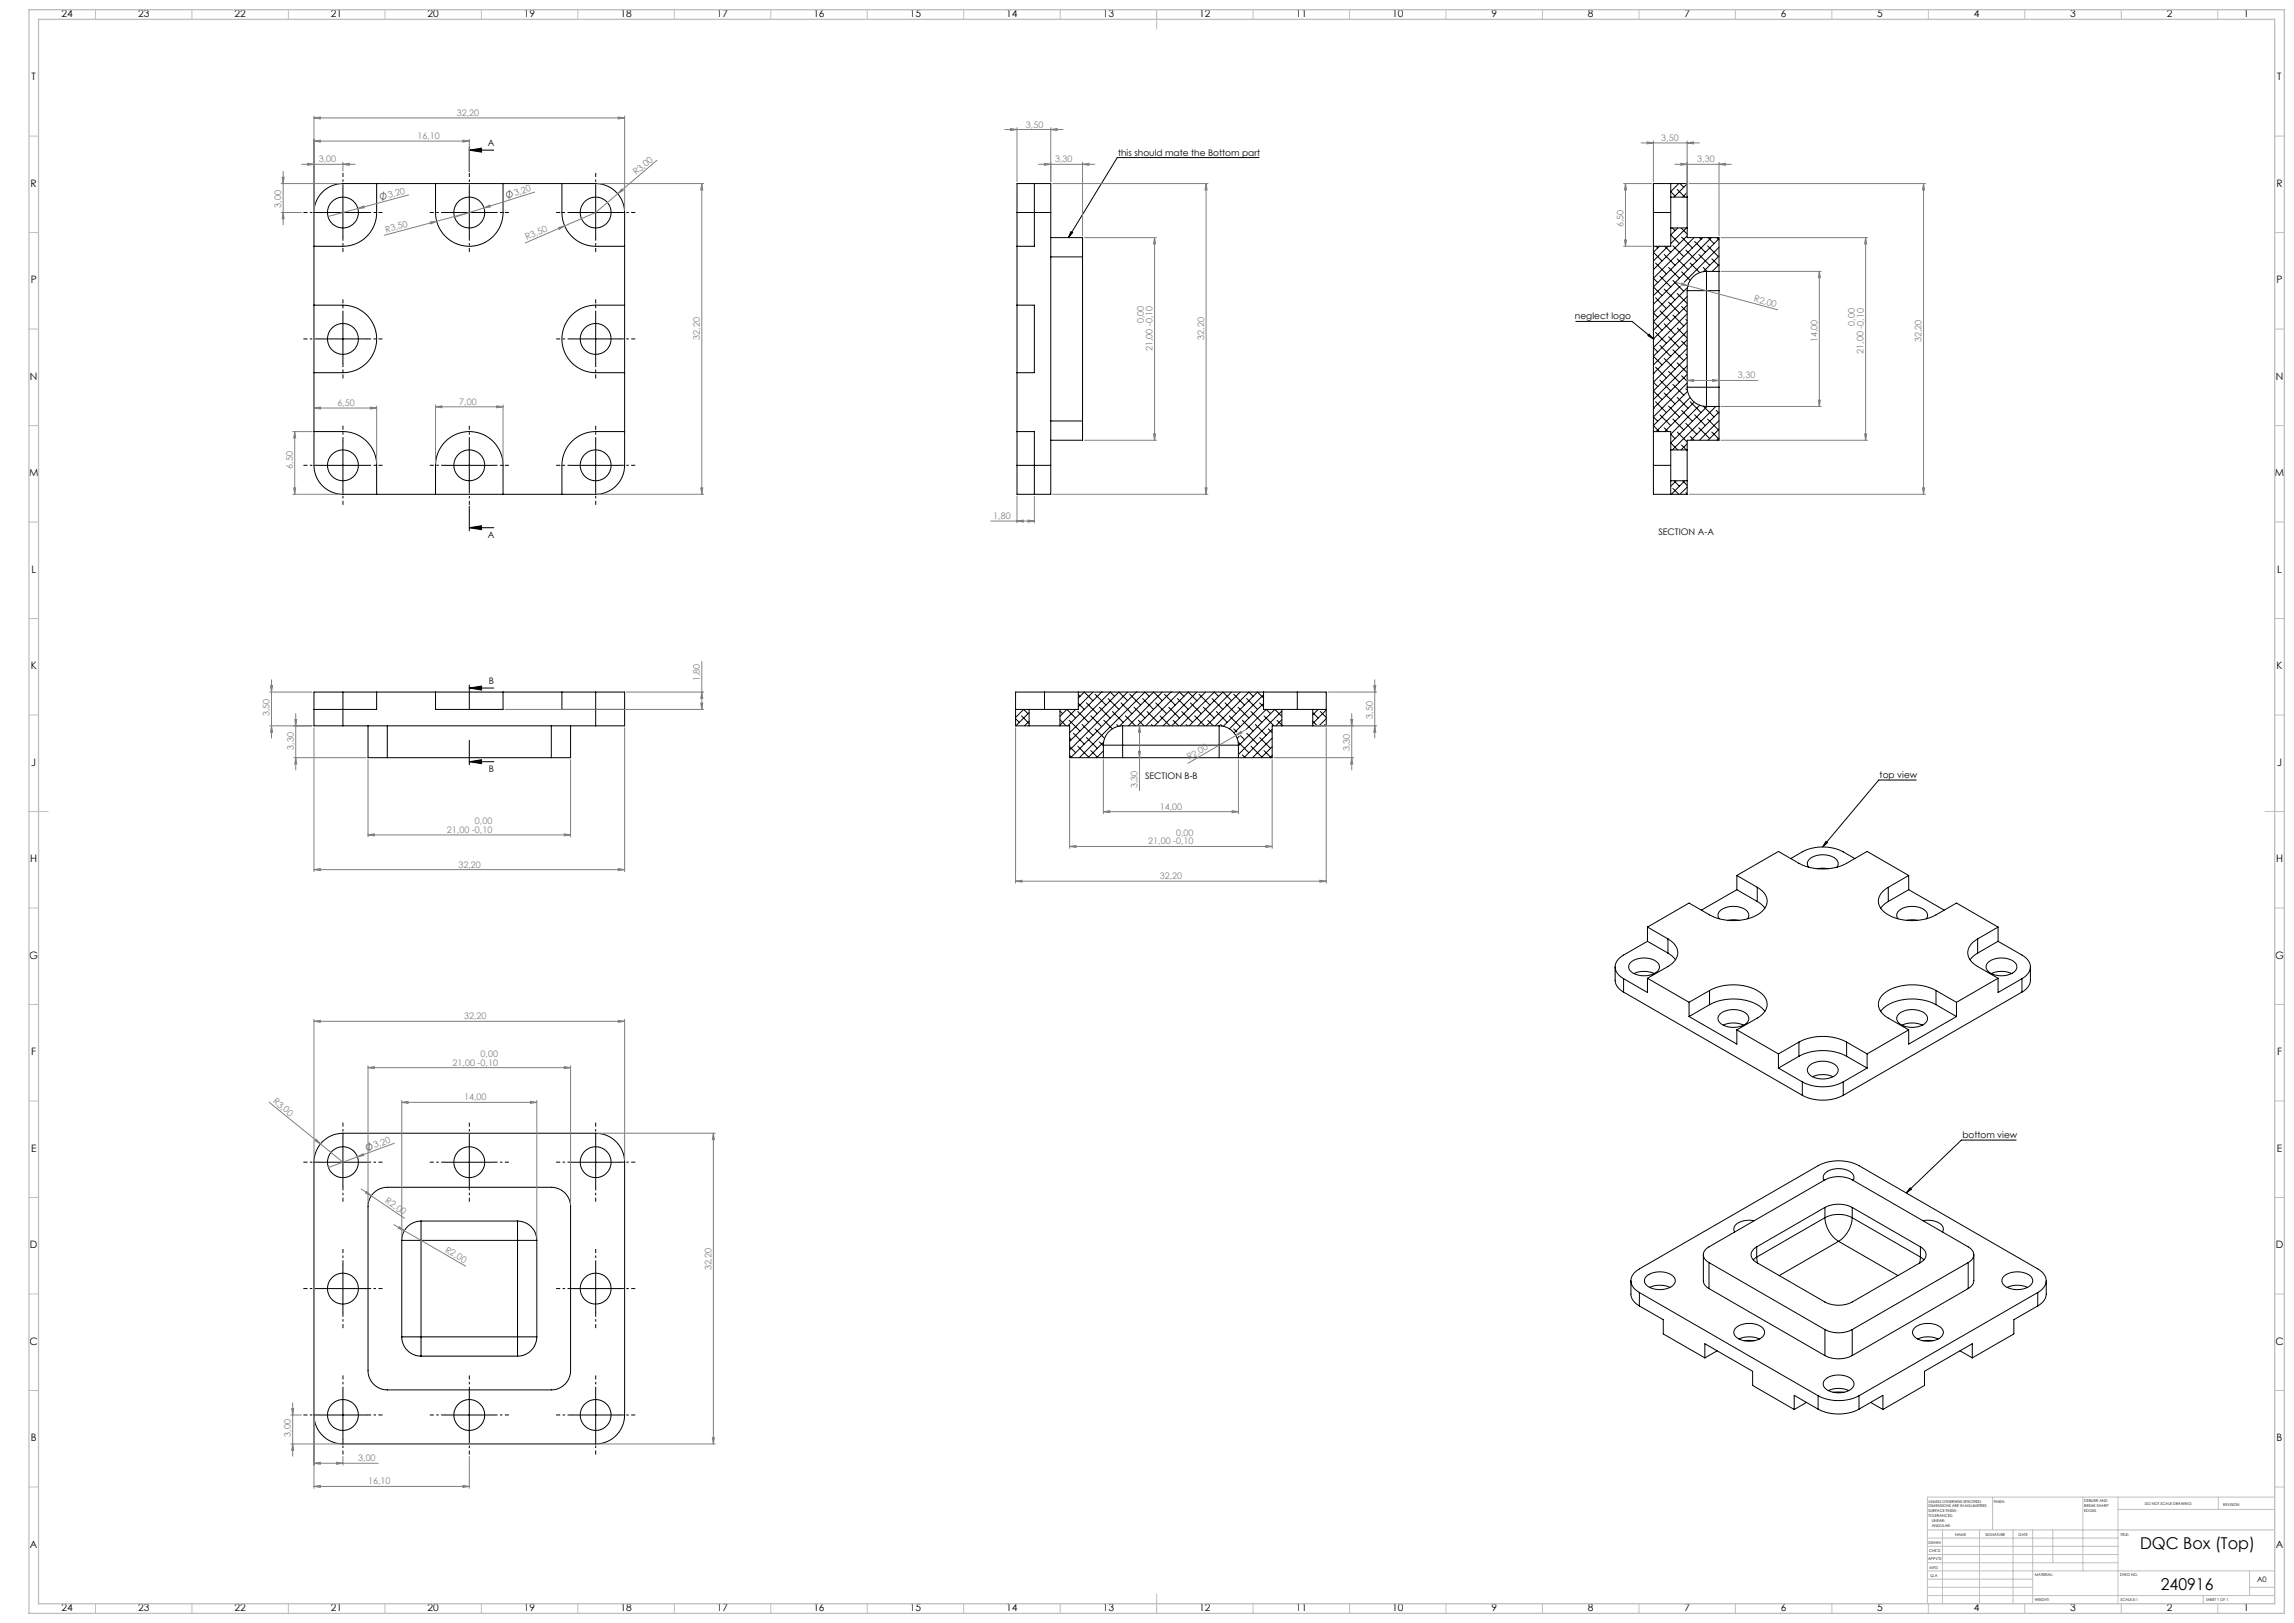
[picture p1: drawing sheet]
<svg xmlns="http://www.w3.org/2000/svg" width="1189mm" height="841mm" viewBox="0 0 1189 841" stroke-linecap="round" stroke-linejoin="round" font-family="sans-serif">
<defs><g id="words">
<g font-size="8.5">
<text x="1109" y="803">DQC Box (Top)</text>
<text x="1120" y="824">240916</text>
</g>
<g font-size="5.3">
<text x="32" y="9">24</text>
<text x="72" y="9">23</text>
<text x="122" y="9">22</text>
<text x="172" y="9">21</text>
<text x="222" y="9">20</text>
<text x="272" y="9">19</text>
<text x="322" y="9">18</text>
<text x="372" y="9">17</text>
<text x="422" y="9">16</text>
<text x="472" y="9">15</text>
<text x="522" y="9">14</text>
<text x="572" y="9">13</text>
<text x="622" y="9">12</text>
<text x="672" y="9">11</text>
<text x="722" y="9">10</text>
<text x="773" y="9">9</text>
<text x="823" y="9">8</text>
<text x="873" y="9">7</text>
<text x="923" y="9">6</text>
<text x="973" y="9">5</text>
<text x="1023" y="9">4</text>
<text x="1073" y="9">3</text>
<text x="1123" y="9">2</text>
<text x="1163" y="9">1</text>
<text x="16" y="42">T</text>
<text x="1180" y="42">T</text>
<text x="16" y="97">R</text>
<text x="1180" y="97">R</text>
<text x="16" y="147">P</text>
<text x="1180" y="147">P</text>
<text x="16" y="197">N</text>
<text x="1180" y="197">N</text>
<text x="15" y="247">M</text>
<text x="1179" y="247">M</text>
<text x="16" y="297">L</text>
<text x="1180" y="297">L</text>
<text x="16" y="347">K</text>
<text x="1180" y="347">K</text>
<text x="16" y="397">J</text>
<text x="1180" y="397">J</text>
<text x="16" y="447">H</text>
<text x="1180" y="447">H</text>
<text x="15" y="497">G</text>
<text x="1179" y="497">G</text>
<text x="16" y="547">F</text>
<text x="1180" y="547">F</text>
<text x="16" y="597">E</text>
<text x="1180" y="597">E</text>
<text x="16" y="647">D</text>
<text x="1180" y="647">D</text>
<text x="15" y="697">C</text>
<text x="1179" y="697">C</text>
<text x="16" y="747">B</text>
<text x="1180" y="747">B</text>
<text x="16" y="802">A</text>
<text x="1180" y="802">A</text>
<text x="32" y="835">24</text>
<text x="72" y="835">23</text>
<text x="122" y="835">22</text>
<text x="172" y="835">21</text>
<text x="222" y="835">20</text>
<text x="272" y="835">19</text>
<text x="322" y="835">18</text>
<text x="372" y="835">17</text>
<text x="422" y="835">16</text>
<text x="472" y="835">15</text>
<text x="522" y="835">14</text>
<text x="572" y="835">13</text>
<text x="622" y="835">12</text>
<text x="672" y="835">11</text>
<text x="722" y="835">10</text>
<text x="773" y="835">9</text>
<text x="823" y="835">8</text>
<text x="873" y="835">7</text>
<text x="923" y="835">6</text>
<text x="973" y="835">5</text>
<text x="1023" y="835">4</text>
<text x="1073" y="835">3</text>
<text x="1123" y="835">2</text>
<text x="1163" y="835">1</text>
</g>
<g font-size="4.7" fill="#808080">
<text x="237" y="60">32,20</text>
<text x="532" y="66">3,50</text>
<text x="216" y="72">16,10</text>
<text x="861" y="73">3,50</text>
<text x="165" y="84">3,00</text>
<text x="547" y="84">3,30</text>
<text x="880" y="84">3,30</text>
<text x="330" y="91" transform="rotate(-40 330 91)">R3,00</text>
<text x="267" y="102" transform="rotate(-17 267 102)">3,20</text>
<text x="146" y="108" transform="rotate(-90 146 108)">3,00</text>
<text x="202" y="103" transform="rotate(-15 202 103)">3,20</text>
<text x="842" y="118" transform="rotate(-90 842 118)">6,50</text>
<text x="200" y="121" transform="rotate(-15 200 121)">R3,50</text>
<text x="273" y="124" transform="rotate(-23 273 124)">R3,50</text>
<text x="909" y="156" transform="rotate(15 909 156)">R2,00</text>
<text x="593" y="168" transform="rotate(-90 593 168)">0,00</text>
<text x="961" y="169" transform="rotate(-90 961 169)">0,00</text>
<text x="363" y="176" transform="rotate(-90 363 176)">32,20</text>
<text x="624" y="176" transform="rotate(-90 624 176)">32,20</text>
<text x="942" y="177" transform="rotate(-90 942 177)">14,00</text>
<text x="996" y="177" transform="rotate(-90 996 177)">32,20</text>
<text x="597" y="182" transform="rotate(-90 597 182)">21,00 -0,10</text>
<text x="966" y="183" transform="rotate(-90 966 183)">21,00 -0,10</text>
<text x="901" y="196">3,30</text>
<text x="238" y="210">7,00</text>
<text x="175" y="210">6,50</text>
<text x="152" y="243" transform="rotate(-90 152 243)">6,50</text>
<text x="515" y="269">1,80</text>
<text x="363" y="353" transform="rotate(-90 363 353)">1,80</text>
<text x="140" y="371" transform="rotate(-90 140 371)">3,50</text>
<text x="712" y="373" transform="rotate(-90 712 373)">3,50</text>
<text x="152" y="388" transform="rotate(-90 152 388)">3,30</text>
<text x="700" y="389" transform="rotate(-90 700 389)">3,30</text>
<text x="616" y="394" transform="rotate(-30 616 394)">R2,00</text>
<text x="590" y="408" transform="rotate(-90 590 408)">3,30</text>
<text x="601" y="420">14,00</text>
<text x="232" y="432">21,00 -0,10</text>
<text x="246" y="427">0,00</text>
<text x="595" y="438">21,00 -0,10</text>
<text x="610" y="433">0,00</text>
<text x="238" y="450">32,20</text>
<text x="601" y="456">32,20</text>
<text x="241" y="528">32,20</text>
<text x="249" y="548">0,00</text>
<text x="235" y="552">21,00 -0,10</text>
<text x="141" y="571" transform="rotate(39 141 571)">R3,00</text>
<text x="241" y="570">14,00</text>
<text x="194" y="595" transform="rotate(-20 194 595)">3,20</text>
<text x="199" y="623" transform="rotate(34 199 623)">R2,00</text>
<text x="230" y="649" transform="rotate(30 230 649)">R2,00</text>
<text x="369" y="658" transform="rotate(-90 369 658)">32,20</text>
<text x="151" y="745" transform="rotate(-90 151 745)">3,00</text>
<text x="186" y="757">3,00</text>
<text x="191" y="769">16,10</text>
</g>
<g font-size="4.7">
<text x="253" y="76">A</text>
<text x="579" y="81">this should mate the Bottom part</text>
<text x="816" y="165">neglect logo</text>
<text x="253" y="279">A</text>
<text x="860" y="277">SECTION A-A</text>
<text x="253" y="355">B</text>
<text x="253" y="400">B</text>
<text x="593" y="404">SECTION B-B</text>
<text x="974" y="403">top view</text>
<text x="1017" y="590">bottom view</text>
</g>
<text font-size="3.9" x="1170" y="820">A0</text>
<g font-size="2">
<text x="1000" y="779">UNLESS OTHERWISE SPECIFIED:</text>
<text x="1033" y="779">FINISH:</text>
<text x="1080" y="778">DEBURR AND</text>
<text x="1112" y="780">DO NOT SCALE DRAWING</text>
<text x="1000" y="781">DIMENSIONS ARE IN MILLIMETERS</text>
<text x="1000" y="784">SURFACE FINISH:</text>
<text x="1080" y="781">BREAK SHARP</text>
<text x="1080" y="783">EDGES</text>
<text x="1152" y="780">REVISION</text>
<text x="1000" y="786">TOLERANCES:</text>
<text x="1001" y="789">LINEAR:</text>
<text x="1001" y="791">ANGULAR:</text>
<text x="1013" y="796">NAME</text>
<text x="1029" y="796">SIGNATURE</text>
<text x="1046" y="796">DATE</text>
<text x="1099" y="796">TITLE:</text>
<text x="1000" y="800">DRAWN</text>
<text x="999" y="808">APPV'D</text>
<text x="1000" y="804">CHK'D</text>
<text x="1000" y="813">MFG</text>
<text x="1001" y="817">Q.A</text>
<text x="1055" y="817">MATERIAL:</text>
<text x="1099" y="817">DWG NO.</text>
<text x="1055" y="830">WEIGHT:</text>
<text x="1099" y="830">SCALE:5:1</text>
<text x="1143" y="830">SHEET 1 OF 1</text>
</g>
</g></defs>
<g fill="none" stroke="#000" stroke-width=".52">
<path d="M243 78l7-1v2zM243 76v13M243 78h13M178 98v25M195 95v15a17 17 0 0 1-17 18h-15M226 95v15a17 17 0 0 0 17 18 17 17 0 0 0 18-18v-15M243 98v25M291 95v15a17 17 0 0 0 18 18h15M309 98v25M536 95v33h-9M653 82h-74l-25 41M866 99l2 3"/>
<path d="M866 95v7M869 98l4 4M870 95l-4 4M871 95l2 2M874 95l-6 7M874 100l-2 2M874 95h-17v15M874 95v7M165 110h25M167 100a15 15 0 0 1 11-5h131a15 15 0 0 1 15 15v131a15 15 0 0 1-15 15h-131a15 15 0 0 1-15-15v-131l1-6zM231 110h25M296 110h25"/>
<path d="M527 110v-15h18v15M527 110v18M527 110h18M545 110v131M857 110v18M857 110h9M866 102v16M866 118v10h-9M866 118h8M866 102h8M867 118l1 1M870 118l-4 4 4 4"/>
<path d="M871 118l3 3M874 118l-8 8M874 102v16M874 118v5h17v18M527 128v30M545 123h16v10M545 133h16M555 120l1 1-2 2zM561 133v85M857 128v96M858 136l6 6M858 128h1"/>
<path d="M860 128l-3 3 4 4M863 132l5 5M863 128l3 3M865 128l-8 7M865 139l5 5M867 127l6 6M869 134l6 6M872 123l5 5M874 130l5 5M874 122l-17 18M876 136l5 5M878 123l-21 21 2 2"/>
<path d="M878 125l6 6M881 132l5 5M881 123l1 1M883 123l-26 26 4 4M883 139l2 2M885 127l6 6M885 123l3 3M887 123l-30 30M887 134l4 4M890 123l1 1M891 124l-34 34M891 128l-18 18"/>
<path d="M891 133l-8 8M891 137l-4 4M163 158h15a17 17 0 0 1 17 18 17 17 0 0 1-17 17h-15M324 158h-15a17 17 0 0 0-18 18 17 17 0 0 0 18 17h15M527 158v35M527 158h9v35h-9M858 154l6 6M860 143l6 6M863 150l5 5M865 157l5 5M867 145l6 6M869 152l5 5"/>
<path d="M871 148l-14 14 2 2M872 159l2 3M872 141l4 4M874 149l-17 18 4 4M874 154l-17 17M874 158l-17 18M874 151h10M874 151v50M875 148h.1M884 141a10 10 0 0 0-10 10M884 141v10M884 141h7"/>
<path d="M884 151h7M884 151v50M891 141v10M891 151v50M165 176h25M178 163v25M296 176h25M309 163v25M817 167h29l11 9M855 173l2 3-3-2zM857 176h.1M858 172l6 6"/>
<path d="M860 179l6 6M860 161l6 6M863 168l5 5M865 174l5 6M867 163l6 6M869 170l5 5M872 177l2 3M874 166h.1M874 163l-17 17 2 2M874 167l-17 18 4 4M874 172l-17 17M874 176l-17 18"/>
<path d="M527 193v31M857 194h.1M858 190l6 6M860 197l6 6M863 186l5 5M865 192l5 6M867 199l6 6M867 181l6 6M869 188l5 5M872 195l2 2M874 183v1M874 181l-17 17 2 2"/>
<path d="M874 185l-17 18 4 4M874 190l-17 17M874 194l-17 18M874 199l-17 17 2 2M545 218h16M561 218v10h-16M857 212h.1M858 208l6 6M860 215l6 6M863 204l5 5M865 210l5 6M867 217l6 6"/>
<path d="M869 206l6 6M872 213l5 5M874 219l5 6M874 201l1 1M874 201a10 10 0 0 0 10 10M874 201h10M875 203l-18 18 3 3M876 206l-18 18M876 208l6 6M878 208l-15 16M878 215l6 6M881 210l-15 15 2 2"/>
<path d="M883 210l5 6M884 201v10M884 211h7M884 201h7M885 211l-19 18M885 217l6 6M889 211l-22 22M890 213l1 1M891 213l-15 15M891 218l-10 10M891 201v10M891 211v17h-17v5"/>
<path d="M163 224h15a17 17 0 0 1 17 17v15M178 229v25M243 229v25M309 229v25M324 224h-15a17 17 0 0 0-18 17v15M527 224h9v32M527 224v17M857 224v17M857 224h9v9M863 222l2 2M866 230l4 3M866 233v16"/>
<path d="M866 233h8M869 224l5 5M872 231l2 2M874 230l-3 3M874 233v16M876 226l2 2M881 222l5 5M887 224l4 4M891 222l-6 6M891 227l-1 1M165 241h25M226 256v-15a17 17 0 0 1 17-17 17 17 0 0 1 18 17v15"/>
<path d="M231 241h25M296 241h25M527 241v15h18v-15M527 241h18M857 241v15h17v-7M857 241h9M866 249v7M866 249h8M867 253l3 3M868 249l2 3M869 249l-3 3M872 249l2 3"/>
<path d="M873 249l-7 7M874 255v1M874 252l-3 4M243 273l7-1v2zM243 262v13M243 273h13M178 359h-15v17h15M178 359h17M178 359v17M195 359v9h-32M195 359h31M226 359h35"/>
<path d="M226 359v9h35v-9M243 357l7-1v2zM243 355v13M243 357h13M261 359h30M291 359v9h33M291 359h18M309 359h15v17h-15M309 359v17M541 359h18M541 359h-15v17h7M541 359v9"/>
<path d="M559 359v9h-10M559 359h96M559 360l1 1M566 359l-7 7M568 360l5 5M571 359h.1M571 359l-18 17M584 359l-30 30M586 360l5 5M589 359h.1M589 359l-34 34M602 359l-17 17"/>
<path d="M604 360l5 5M607 359h.1M607 359l-17 17M620 359l-17 17M621 360l6 5M625 359l-18 17M638 359l-17 17M639 360l6 5M643 359l-18 17M655 359h17M655 359v9h9M655 360l-18 18"/>
<path d="M672 359h15v17h-7M672 359v9M178 376h131M191 376v17h10M201 376v17M286 376v17M296 376v17h-10M526 368h7M526 372l2 2M529 371l4 4M533 370l-2-2-5 4M533 368h16"/>
<path d="M533 376h16M533 368v8M533 369l-6 7M533 374l-2 2M549 376h5v17h18M549 368v8M549 371l4-3 4 4M549 373l4 3M549 368l2 2M554 373l6 6M556 380l6 6M557 368l-8 8"/>
<path d="M559 369l5 5M559 362l3-3 4 4M559 365l3 3M561 375l5 6M563 364l6 6M565 371l6 6M568 378l5 5M570 366l5 6M572 373l5 5M574 362l6 6M577 369l5 5M578 361l-3-2-21 21"/>
<path d="M579 375l1 1M581 364l6 6M582 376a10 10 0 0 0-10 10M582 376v10M582 376h50M583 371l5 5M584 363l-4-4-26 25M588 366l5 6M590 373l3 3M592 362l6 6M595 369l5 5M596 361l-3-2-34 34"/>
<path d="M597 375v1M599 364l6 6M601 371l5 5M602 363l-4-4-18 17M606 366l5 6M608 373l3 3M610 362l6 6M612 369l6 5M614 361l-3-2-17 17M615 375v1M617 364l6 6M619 371l5 5"/>
<path d="M620 363l-4-4-18 17M624 366l5 6M626 373l3 3M628 362l6 6M630 369l6 5M632 361l-3-2-17 17M632 376a10 10 0 0 1 10 10M632 376v10M633 375v1M635 364l6 6M637 371l6 6M638 363l-4-4-18 17"/>
<path d="M639 378l2 1M642 366l5 6M644 373l6 6M646 380l6 6M646 362l6 6M648 369l6 5M650 361l-3-2-17 17M651 375l5 6M653 364l2 2M655 365l-15 15M655 362l-3-3-18 17M655 371l5 5"/>
<path d="M656 368l-10 10M656 368l3 2M657 378l2 2M659 378l-14 15M662 373l2 3M664 376h16M664 368h16M664 376h-5v17h-17M664 368v8M664 371l-3-3-19 18M664 368l-22 23M664 373l-3 3"/>
<path d="M680 368h7M680 368v8M680 374l3 2M680 369l3 3M683 368l-3 2M684 369l3 3M687 375v1M687 368l-7 7M687 372l-3 4M201 393h85M243 395l7-1v2zM243 384v12"/>
<path d="M243 395h13M554 391l2 2M554 387l3 3M554 382l1 1M559 387l5 5M563 382l6 6M565 389l4 4M570 384l2 2M572 386h10M572 393h10M572 386v7M572 389l-4 4"/>
<path d="M572 385l-8 8M582 393h50M582 386h50M582 386v7M632 386h10M632 393h10M632 386v7M642 385l5 5M642 386v7M642 382l-1 1M643 381l2 2M644 391l1 2"/>
<path d="M648 387l6 5M653 382l6 6M655 389l4 4M659 387l-5 6M659 382l-10 11M659 391l-1 2M993 404h-19l-29 35M946 436l1 1-2 2zM900 454l22-13 10 6a27 27 0 0 0 25 0l11-6 21 13M900 454l11 6M900 454v7M911 460a7 7 0 0 1 5 7 7 7 0 0 1-5 7 27 27 0 0 1-25 0l-11-6-21 12"/>
<path d="M911 460v7M928 445l6-4a24 24 0 0 1 21 0l6 4M937 449a4 4 0 0 1 4-6 9 9 0 0 1 12 4l-1 2M942 450h6M979 460a7 7 0 0 0-5 7 7 7 0 0 0 4 7 27 27 0 0 0 25 0l11-6 22 12M979 460v7M989 454l-10 6M989 454v7M891 476a4 4 0 0 1 4-6 9 9 0 0 1 11 4v2M896 477h5M900 461l11 6M900 461l-18 11"/>
<path d="M911 467l4 4M979 467l-4 4M984 476a4 4 0 0 1 3-6 9 9 0 0 1 12 4l-1 2M988 477h6M989 461l19 11M989 461l-10 6M845 499a11 11 0 0 1 15 1 5 5 0 0 1-5 5 9 9 0 0 1-11-4zM854 488l-12 7a6 6 0 0 0-5 6 6 6 0 0 0 5 6M854 480l11 7M854 480v8M854 488l11 6M865 487a8 8 0 0 1 5 7 8 8 0 0 1-5 7l-11 6"/>
<path d="M865 494l3 3M865 487v7M1025 487a8 8 0 0 0-5 7 8 8 0 0 0 5 7l11 6M1025 494l-4 3M1025 487v7M1030 499a11 11 0 0 1 15 1 5 5 0 0 1-5 5 9 9 0 0 1-11-4zM1036 488l12 7a6 6 0 0 1 4 6 6 6 0 0 1-4 6M1036 480l-11 7M1036 480v8M1036 488l-11 6M837 501v7a7 7 0 0 0 5 6M842 514l92 54"/>
<path d="M842 507v7M847 504a13 13 0 0 1 10 0M854 507l21 12M854 507v7l-12-7M875 519v8M886 513a25 25 0 0 1 28 3 7 7 0 0 1-3 12l-11 6M886 513l-11 6M886 513v8M1003 513a25 25 0 0 0-28 3 7 7 0 0 0 4 12l10 6M1003 513l11 6M1003 513v8M1014 519v8"/>
<path d="M1032 504a13 13 0 0 1 11 0M1036 507l-22 12M1036 507v7l12-7M1048 507v7M1048 514l-93 54M1052 501v7a7 7 0 0 1-4 6M875 527l25 14v-7M886 521a25 25 0 0 1 28 2l1 1M886 521l-11 6M891 526a11 11 0 0 1 15 1 5 5 0 0 1-5 5 9 9 0 0 1-11-4zM893 531a13 13 0 0 1 11 0M900 534l22 12"/>
<path d="M984 526a11 11 0 0 1 15 1 5 5 0 0 1-6 5 8 8 0 0 1-10-4zM986 531a13 13 0 0 1 10 0M989 534l-21 12M1003 521a25 25 0 0 0-28 2v1M1003 521l11 6M1014 527l-25 14v-7M922 553l12 8M922 546v7M932 540a27 27 0 0 1 25 0M932 547a27 27 0 0 1 25 0M932 540l-10 6M932 547l-10 6"/>
<path d="M932 540v7M938 552a11 11 0 0 1 15 2 5 5 0 0 1-5 5 9 9 0 0 1-11-4zM939 558a13 13 0 0 1 11 0M957 540l11 6M957 547l11 6M957 540v7M968 553l-13 8M968 546v7M934 568a24 24 0 0 0 21 0M934 561a23 23 0 0 0 21 0M934 561v7M955 561v7"/>
<path d="M167 592a15 15 0 0 1 11-5h131a15 15 0 0 1 15 15v131a15 15 0 0 1-15 15h-131a15 15 0 0 1-15-15v-131v-4zM178 590v25M243 590v25M309 590v25M1045 591h-28l-29 27M165 602h25M194 618l3-2 4-1h85a10 10 0 0 1 10 10v85a10 10 0 0 1-10 10h-85a10 10 0 0 1-10-10v-85v-4zM231 602h25M296 602h25M945 612a4 4 0 0 1 4-6 9 9 0 0 1 12 4v2M990 616h1l-3 2zM218 633a10 10 0 0 0-10 10"/>
<path d="M218 633v10M218 633h50M268 633a10 10 0 0 1 10 10M268 633v10M909 633a9 9 0 0 0-10 4v1M946 626a16 16 0 0 1 14 0M946 631a16 16 0 0 0 7 12M946 631a16 16 0 0 1 14 0M946 626l-35 20M946 626v5M946 631l-35 20M960 631a16 16 0 0 1-7 12"/>
<path d="M960 626l35 20M960 626v5M960 631l35 20M997 633a9 9 0 0 1 10 4v1M178 655v25M208 643h10M208 643v50M218 643v50M218 643h50M268 643h10M268 643v50M278 643v50"/>
<path d="M309 655v25M883 650v14l1 3 2 1M886 654a4 4 0 0 1-3-4 4 4 0 0 1 3-4l60-35a16 16 0 0 1 14 0l60 35a4 4 0 0 1 3 4 4 4 0 0 1-3 4M886 654l60 35M886 654v14M911 646a4 4 0 0 0-3 4 4 4 0 0 0 3 4l35 21a16 16 0 0 0 14 0l35-21a4 4 0 0 0 3-4 4 4 0 0 0-3-4M911 651l-2 2M911 651v4M911 646v5M953 643l-31 18M953 643l31 18M995 651l2 2"/>
<path d="M995 651v4M995 646v5M1020 654l-60 35M1020 654v14M1023 650v14l-1 3-2 1M165 668h25M296 668h25M845 664v7a7 7 0 0 0 5 6M850 670a6 6 0 0 1-5-6 6 6 0 0 1 5-6l92-54a23 23 0 0 1 22 0l92 54a6 6 0 0 1 5 6 6 6 0 0 1-5 6M850 670l92 53M850 677l12 7v7l22 13M850 670v7"/>
<path d="M853 661a11 11 0 0 1 15 2 5 5 0 0 1-6 5 8 8 0 0 1-10-4zM855 667a13 13 0 0 1 11 0M886 668l60 34M1020 668l-60 34M1039 661a11 11 0 0 1 14 2 5 5 0 0 1-5 5 9 9 0 0 1-10-4zM1040 667a13 13 0 0 1 11 0M1056 670l-92 53M1056 670v7M1056 677l-12 7v7l-22 13M1061 664v7a8 8 0 0 1-5 6M208 693a10 10 0 0 0 10 10M208 693h10"/>
<path d="M218 693v10M218 693h50M268 693v10M268 693h10M278 693a10 10 0 0 1-10 10M890 700l-6 4M900 688a11 11 0 0 1 14 1 5 5 0 0 1-5 6 9 9 0 0 1-10-4zM901 694a13 13 0 0 1 11 0M904 695h5M946 689a16 16 0 0 0 14 0M946 689v13M960 689v13"/>
<path d="M992 688a11 11 0 0 1 15 1 5 5 0 0 1-5 6 9 9 0 0 1-11-4zM994 694a13 13 0 0 1 11 0M996 695h6M1016 700l6 4M218 703h50M884 704v-8l24 15v7l22 12M946 702a16 16 0 0 0 14 0M946 715a11 11 0 0 1 15 1 5 5 0 0 1-5 5 9 9 0 0 1-11-4zM1022 704v-8l-25 15v7l-21 12M165 733h25M178 721v25M231 733h25"/>
<path d="M243 721v25M296 733h25M309 721v25M936 727l-6 3M942 723a24 24 0 0 0 22 0M942 730a24 24 0 0 0 22 0M942 723v7M942 730l-12-7v7M948 721a12 12 0 0 1 10 0M950 721h6M964 723v7M964 730l12-7v7"/>
<path d="M970 727l6 3"/>
<circle cx="178" cy="110" r="8"/>
<circle cx="243" cy="110" r="8"/>
<circle cx="309" cy="110" r="8"/>
<circle cx="178" cy="176" r="8"/>
<circle cx="309" cy="176" r="8"/>
<circle cx="178" cy="241" r="8"/>
<circle cx="243" cy="241" r="8"/>
<circle cx="309" cy="241" r="8"/>
<circle cx="178" cy="602" r="8"/>
<circle cx="243" cy="602" r="8"/>
<circle cx="309" cy="602" r="8"/>
<circle cx="178" cy="668" r="8"/>
<circle cx="309" cy="668" r="8"/>
<circle cx="178" cy="733" r="8"/>
<circle cx="243" cy="733" r="8"/>
<circle cx="309" cy="733" r="8"/>
</g>
<g fill="none" stroke="#808080" stroke-width=".52">
<path d="M163 61h3v1zM163 73h3v1zM163 60v49M163 61h161M163 73h80M240 73h3l-3 1zM243 72v17M320 61h4l-4 1zM324 60v49M521 67h30M524 67h3l-3 1zM527 66v28"/>
<path d="M545 67h3v1zM545 66v28M851 74h30M854 74h3l-3 1zM857 73v21M874 74h4v1zM874 73v28M146 95h31M146 92h1v3zM147 89v27M156 85h28M159 85h4l-4 1z"/>
<path d="M178 85h3v1zM178 84v5M199 99l-1 5M264 98v5M277 100l-41 13M310 95h55M322 98l1 1-3 1zM340 83l-31 27-37 16M364 95v3h-1zM364 95v161M538 85h29M541 85h4l-4 1z"/>
<path d="M546 95h80M561 85h3v1zM561 84v38M625 95v161M625 95l1 3h-1zM842 95h14M843 95v33M843 95v3h-1zM868 85h29M871 85h3l-3 1zM875 95h123M891 85h3v1z"/>
<path d="M891 84v38M997 95v161M997 95v3h-1zM146 110h10M147 110v3h-1zM185 108l4-1v1zM212 101l-42 11M223 115h3l-3 1zM243 110l-44 12M251 108l3-2v1zM289 118l4-1-3 2zM562 123h37"/>
<path d="M598 123v105M598 123l1 3h-1zM842 128h14M842 124h1v4zM892 123h76M967 123v3h-1zM967 123v105M869 146l52 15M872 147l3 1h-3zM892 141h52M943 141v70M943 141v3h-1z"/>
<path d="M874 197h4v1zM874 197h37M888 197h3l-3 1zM163 211h3v1zM163 211h32M192 211h3l-3 1zM195 210v30M226 211l3-1v1zM226 210v30M226 211h35M257 210l4 1h-4zM261 210v30"/>
<path d="M892 211h52M942 207h1v4zM152 224h10M153 224v3h-1zM153 224v32M562 228h37M598 225h1l-1 3zM892 228h76M966 225h1v3zM152 256h25M152 253h1v3zM310 256h55"/>
<path d="M363 253h1v3zM527 257v14M536 257v14M546 256h80M625 253h1l-1 3zM875 256h123M996 253h1v3zM514 270h22M527 270h3v1zM533 270h3l-3 1zM140 359h22M140 355h1v4z"/>
<path d="M141 352v30M325 359h40M364 359v3h-1zM364 343v25M688 359h26M712 355h1v4zM713 352v30M140 376h22M141 376v3h-1zM153 373h1l-1 3zM153 370v29M163 377v75"/>
<path d="M262 368h103M324 377v75M363 364h1v4zM526 377v81M591 376v3h-1zM591 376v34M646 378l-5 3M681 376h33M687 377v81M700 373h1v3zM701 370v29M713 376v3h-1z"/>
<path d="M152 393h38M153 393l1 3h-1zM191 394v40M296 394v40M554 394v46M572 394v28M590 389h1v4zM641 381l2-2 1 1zM641 381l-25 15M642 394v28M659 394v46M660 393h42"/>
<path d="M701 393v3h-1zM191 433l3-1v1zM191 433h105M292 432l4 1h-4zM554 439l4-1v1zM554 439h105M572 421l3-1v1zM572 421h70M639 420l3 1h-3zM656 438l3 1h-3zM163 451l3-1v1zM163 451h161"/>
<path d="M320 450l4 1h-4zM526 457l4-1v1zM526 457h161M684 456l3 1h-3zM163 529h3v1zM163 528v73M163 529h161M320 529h4l-4 1zM324 528v73M191 553h3v1zM191 552v72M191 553h105"/>
<path d="M292 553h4l-4 1zM296 552v72M139 571l39 31M208 571h4v1zM208 570v72M208 571h70M275 571h3l-3 1zM278 570v72M164 590l2 3-3-2zM185 599l3-1 1 1zM191 592v5M204 592l-34 13"/>
<path d="M310 587h61M370 587v4h-1zM370 587v161M187 616l5 4M190 617l2 3-3-2zM192 620l18 11M204 635l6 3M207 636l3 2-4-2zM210 638l31 18M151 733h5M151 730h1v3zM152 727v28"/>
<path d="M163 734v37M151 748h26M152 748v4h-1zM163 758h3v1zM163 758h33M174 758h4l-4 1zM178 755v4M243 755v16M310 748h61M369 745h1v3zM163 770h3v1zM163 770h80"/>
<path d="M240 770h3l-3 1z"/>
<circle cx="199" cy="102" r="1.6"/>
<circle cx="264" cy="101" r="1.5"/>
<circle cx="191" cy="594" r="1.6"/>
</g>
<g fill="none" stroke="#000" stroke-width=".52" stroke-dasharray="15.2 1.3 1.3 1.3" stroke-dashoffset="13.1" stroke-linecap="butt">
<path d="M178 98v-8M243 98v-8M309 98v-8M165 110h-8M190 110h8M231 110h-8M256 110h8M296 110h-8M321 110h8M178 123v8M243 123v8M309 123v8"/>
<path d="M165 176h-8M178 163v-8M190 176h8M296 176h-8M309 163v-8M321 176h8M178 188v8M309 188v8M178 229v-8M243 229v-8M309 229v-8M165 241h-8"/>
<path d="M178 254v8M190 241h8M231 241h-8M243 254v8M256 241h8M296 241h-8M309 254v8M321 241h8M178 590v-8M243 590v-8M309 590v-8M165 602h-8"/>
<path d="M178 615v8M190 602h8M231 602h-8M243 615v8M256 602h8M296 602h-8M309 615v8M321 602h8M178 655v-8M309 655v-8M165 668h-8M190 668h8"/>
<path d="M296 668h-8M321 668h8M178 680v8M309 680v8M165 733h-8M178 721v-8M190 733h8M231 733h-8M243 721v-8M256 733h8M296 733h-8M309 721v-8"/>
<path d="M321 733h8M178 746v8M243 746v8M309 746v8"/>
</g>
<g fill="none" stroke="#c0c0c0" stroke-width=".52">
<path d="M49 5v5M99 5v5M149 5v5M199 5v5M249 5v5M299 5v5M349 5v5M399 5v5M449 5v5M499 5v5M549 5v5M599 5v10"/>
<path d="M649 5v5M699 5v5M749 5v5M799 5v5M849 5v5M899 5v5M949 5v5M999 5v5M1049 5v5M1099 5v5M1149 5v5M15 71h5"/>
<path d="M1179 71h5M15 121h5M1179 121h5M15 171h5M1179 171h5M15 221h5M1179 221h5M15 271h5M1179 271h5M15 321h5M1179 321h5M15 371h5"/>
<path d="M1179 371h5M15 421h10M1174 421h10M15 471h5M1179 471h5M15 521h5M1179 521h5M15 571h5M1179 571h5M15 621h5M1179 621h5M15 671h5"/>
<path d="M1179 671h5M15 721h5M1179 721h5M15 771h5M1033 776v17M1080 776v38M1098 776v55M1150 776v6M1179 771h5M1179 776h-180v55M999 793h180M999 797h99"/>
<path d="M1007 793v38M1026 793v38M1043 793v38M1054 793v38M1064 793v17M1098 782h81M999 810h99M999 806h99M999 801h99M999 818h55M999 814h180M1166 814v13"/>
<path d="M49 831v5M99 831v5M149 831v5M199 831v5M249 831v5M299 831v5M349 831v5M399 831v5M449 831v5M499 831v5M549 831v5M599 826v10"/>
<path d="M649 831v5M699 831v5M749 831v5M799 831v5M849 831v5M899 831v5M949 831v5M999 827h180M999 823h55M999 831v5M1049 831v5M1099 831v5"/>
<path d="M1142 827v4M1149 831v5M1166 823h13"/>
</g>
<path d="M15 5h1169v831h-1169zM20 10h1159v821h-1159z" fill="none" stroke="#c0c0c0" stroke-width=".7"/>
<g fill="#000">
<path d="M243 78l7-1v2zM243 273l7-1v2z"/>
<path d="M555 120l1 1-2 2zM946 436l1 1-2 2zM990 616h1l-3 2zM855 173l2 3-3-2z"/>
<path d="M243 357l7-1v2zM243 395l7-1v2z"/>
</g>
<g fill="#808080">
<path d="M164 590l2 3-3-2z"/>
<path d="M223 115h3l-3 1z"/>
<path d="M185 108l4-1v1z"/>
<path d="M251 108l3-2v1z"/>
<path d="M185 599l3-1 1 1z"/>
<path d="M289 118l4-1-3 2z"/>
<path d="M641 381l2-2 1 1z"/>
<path d="M322 98l1 1-3 1z"/>
<path d="M190 617l2 3-3-2z"/>
<path d="M207 636l3 2-4-2z"/>
<path d="M872 147l3 1h-3z"/>
<path d="M561 85h3v1zM541 85h4l-4 1zM533 270h3l-3 1zM527 270h3v1zM874 74h4v1zM854 74h3l-3 1zM891 85h3v1zM871 85h3l-3 1z"/>
<path d="M192 211h3l-3 1zM163 211h3v1zM174 758h4l-4 1zM163 758h3v1zM240 770h3l-3 1zM163 770h3v1z"/>
<path d="M163 61h3v1zM320 61h4l-4 1zM159 85h4l-4 1zM178 85h3v1zM163 73h3v1zM240 73h3l-3 1zM191 433l3-1v1zM292 432l4 1h-4zM163 529h3v1zM320 529h4l-4 1z"/>
<path d="M191 553h3v1zM292 553h4l-4 1z"/>
<path d="M208 571h4v1zM275 571h3l-3 1z"/>
<path d="M163 451l3-1v1zM320 450l4 1h-4z"/>
<path d="M701 393v3h-1zM700 373h1v3z"/>
<path d="M842 124h1v4zM843 95v3h-1z"/>
<path d="M147 110v3h-1zM146 92h1v3zM363 364h1v4zM364 359v3h-1zM141 376v3h-1zM140 355h1v4zM153 393l1 3h-1zM153 373h1l-1 3zM997 95v3h-1zM996 253h1v3zM712 355h1v4zM713 376v3h-1zM591 376v3h-1zM590 389h1v4z"/>
<path d="M625 95l1 3h-1zM625 253h1l-1 3z"/>
<path d="M598 123l1 3h-1zM598 225h1l-1 3zM967 123v3h-1zM966 225h1v3zM943 141v3h-1zM942 207h1v4z"/>
<path d="M364 95v3h-1zM363 253h1v3zM153 224v3h-1zM152 253h1v3zM370 587v4h-1zM369 745h1v3zM151 730h1v3zM152 748v4h-1z"/>
<path d="M526 457l4-1v1zM684 456l3 1h-3z"/>
<path d="M554 439l4-1v1zM656 438l3 1h-3zM572 421l3-1v1zM639 420l3 1h-3z"/>
<path d="M524 67h3l-3 1zM545 67h3v1zM874 197h4v1zM888 197h3l-3 1z"/>
<path d="M226 211l3-1v1zM257 210l4 1h-4z"/>
</g>
<use href="#words"/>
</svg>
